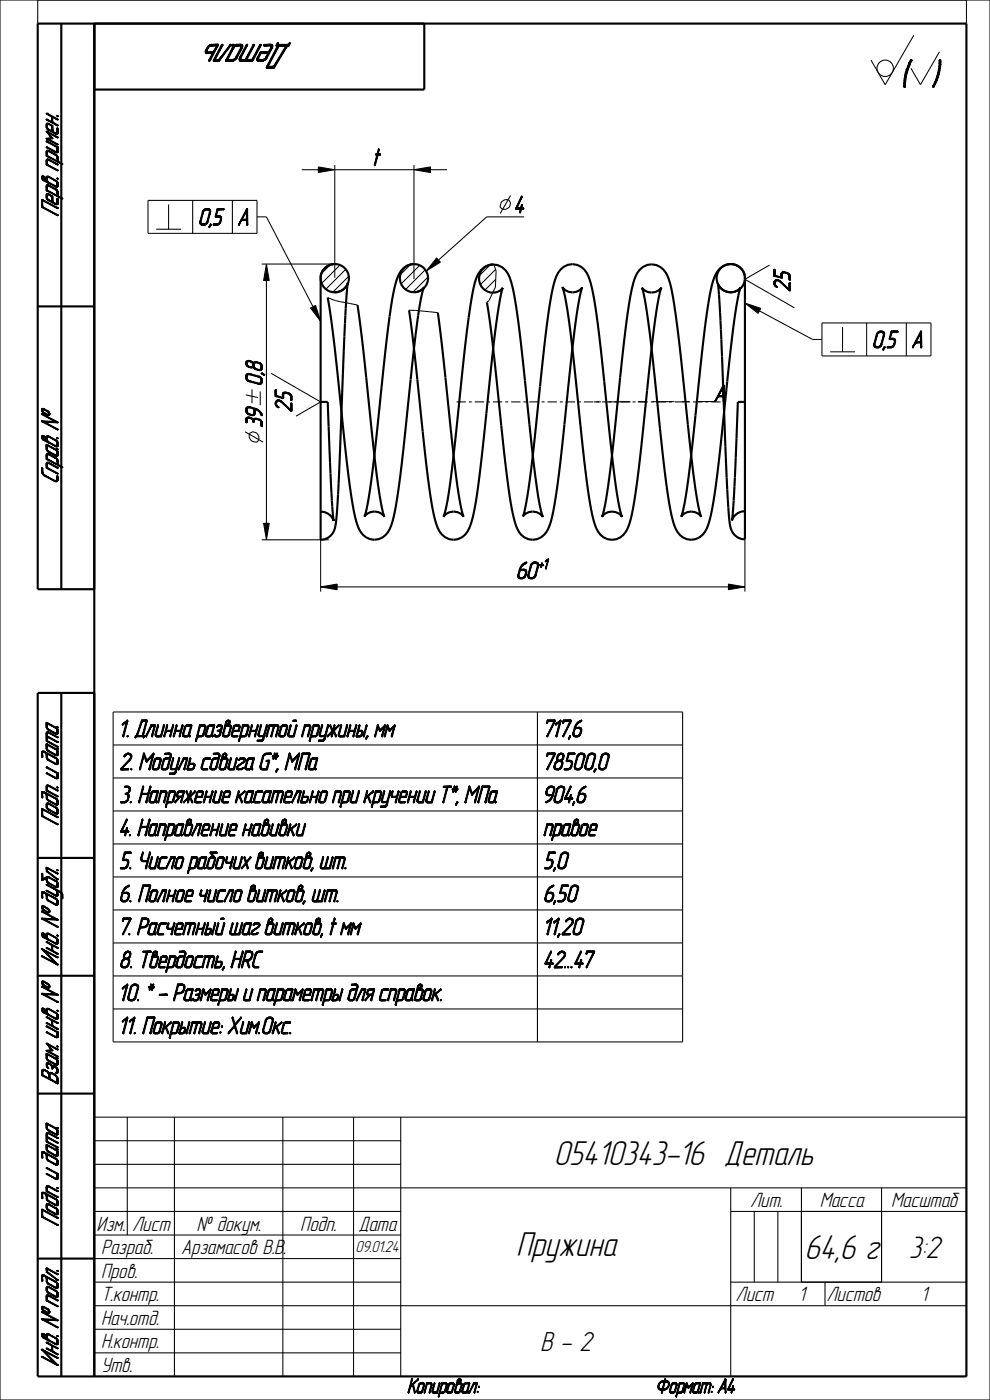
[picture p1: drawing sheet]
<svg xmlns="http://www.w3.org/2000/svg" width="210mm" height="297mm" viewBox="0 0 210 297" stroke-linecap="round" stroke-linejoin="round" font-family="sans-serif">
<defs><g id="words">
<g font-size="7.6">
<text x="64.8" y="9.4" transform="rotate(-180 64.8 9.4)">Деталь</text>
<text x="117.5" y="247.1">05410343-16 Деталь</text>
<text x="109.5" y="266.4">Пружина</text>
<text x="170.6" y="267.1">64,6 г</text>
</g>
<text font-size="7.5" x="191.2" y="18.2">(</text>
<text font-size="6.8" x="192.8" y="266.8">3:2</text>
<text font-size="6.1" x="114.6" y="286.6">В - 2</text>
<g font-size="5.3">
<text x="12.3" y="52.3" transform="rotate(-90 12.3 52.3)">Перв. примен.</text>
<text x="12.3" y="106.6" transform="rotate(-90 12.3 106.6)">Справ. №</text>
<text x="12.3" y="210.4" transform="rotate(-90 12.3 210.4)">Инв. № дубл.Подп. и дата</text>
<text x="12.3" y="295.7" transform="rotate(-90 12.3 295.7)">Инв. № подл.Подп. и датаВзам. инв. №</text>
</g>
<g font-size="5.1">
<text x="79.4" y="35.1">t</text>
<text x="42.2" y="47.8">0,5</text>
<text x="50.6" y="47.8">А</text>
<text x="109.2" y="45.1">4</text>
<text x="167.6" y="61.9" transform="rotate(-90 167.6 61.9)">2 5</text>
<text x="185.1" y="73.8">0,5</text>
<text x="193.6" y="73.8">А</text>
<text x="55.6" y="81.7" transform="rotate(-90 55.6 81.7)">0,8</text>
<text x="61.9" y="87.4" transform="rotate(-90 61.9 87.4)">2 5</text>
<text x="151.7" y="85.2">А</text>
<text x="55.6" y="90.7" transform="rotate(-90 55.6 90.7)">39</text>
<text x="109.7" y="122.8">60</text>
<text x="25.4" y="156.3">1. Длинна развернутой пружины, мм</text>
<text x="115.4" y="156.3">717,6</text>
<text x="25.4" y="163.3">2. Модуль сдвига G*, МПа</text>
<text x="115.4" y="163.3">78500,0</text>
<text x="25.4" y="170.3">3. Напряжение касательно при кручении T*, МПа</text>
<text x="115.4" y="170.3">904,6</text>
<text x="25.4" y="177.3">4. Направление навивки</text>
<text x="115.4" y="177.3">правое</text>
<text x="25.4" y="184.3">5. Число рабочих витков, шт.</text>
<text x="115.4" y="184.3">5,0</text>
<text x="25.4" y="191.3">6. Полное число витков, шт.</text>
<text x="115.4" y="191.3">6,50</text>
<text x="25.4" y="198.3">7. Расчетный шаг витков, t мм</text>
<text x="115.4" y="198.3">11,20</text>
<text x="25.4" y="205.3">8. Твердость, HRC</text>
<text x="115.4" y="205.3">42...47</text>
<text x="25.4" y="212.3">10. * - Размеры и параметры для справок.</text>
<text x="25.4" y="219.3">11. Покрытие: Хим.Окс.</text>
</g>
<g font-size="4.5">
<text x="159.1" y="256.1">Лит.</text>
<text x="173.9" y="256.1">Масса</text>
<text x="189" y="256.1">Масштаб</text>
<text x="20.5" y="261.1">Изм.</text>
<text x="28" y="261.1">Лист</text>
<text x="41.7" y="261.1">№ докум.</text>
<text x="63.7" y="261.1">Подп.</text>
<text x="76" y="261.1">Дата</text>
<text x="21.4" y="266.1">Pазраб.</text>
<text x="38.4" y="266.1">Арзамасов В.В.</text>
<text x="21.4" y="271.1">Пров.</text>
<text x="21.4" y="281.1">Нач.отд.</text>
<text x="21.4" y="276.1">Т.контр.</text>
<text x="156" y="276.1">Лист</text>
<text x="169.4" y="276.1">1</text>
<text x="175.3" y="276.1">Листов</text>
<text x="195.4" y="276.1">1</text>
<text x="21.4" y="286.1">Н.контр.</text>
<text x="21.4" y="291.1">Утв.</text>
</g>
<g font-size="4.4">
<text x="86.5" y="295.5">Копировал:</text>
<text x="153.4" y="295.5">Формат: А4</text>
</g>
<text font-size="3.5" x="75.4" y="265.7">09.01.24</text>
<text font-size="3.1" x="114.3" y="120.7">+1</text>
</g></defs>
<g fill="none" stroke="#000" stroke-width=".45">
<path d="M13 5v120M20 5v287M90 5v14h-70M71 56a3.1 3.1 0 0 0-3 2.4v56.1a3.7 3.7 0 0 0 3.3-4l.7-10.6 1.3-32.9 .5-7a2.86 2.86 0 0 1-2.8 2M87.6 56a4.6 4.6 0 0 0-3.7 4.1 107.3 107.3 0 0 0-2.2 14.8l-.4 3.5a473.7 473.7 0 0 1-3 26.9l-1 4.3a2.57 2.57 0 0 1 4.2 0 59.4 59.4 0 0 1-2-11.9l-2.5-23.6-1.2-9.4M104.6 56.1h.1M104.6 56.1a4.3 4.3 0 0 0-3.8 3.7 174.8 174.8 0 0 0-3 22.1l-1.5 13.6a78.4 78.4 0 0 1-2.1 13.9l-.1 .2a2.6 2.6 0 0 1 4.2 0 49.7 49.7 0 0 1-1.8-10.4l-3.6-32.9M8 65h12M69.5 63.1l1.3 9.1 1.9 18a155.3 155.3 0 0 0 2.9 20.5 4.5 4.5 0 0 0 3.8 3.8M88 62a2.41 2.41 0 0 0 1.9-1.1 43.4 43.4 0 0 0-1.7 9.5l-2.2 21a143.4 143.4 0 0 1-2.8 19.4 4.4 4.4 0 0 1-3.8 3.7M103.3 64.1l1.3 9.4 1.7 16.7a144.7 144.7 0 0 0 3 20.7 3.9 3.9 0 0 0 4.6 3.5 4.8 4.8 0 0 0 2.9-3.7 120.8 120.8 0 0 0 2.5-16.6 623.2 623.2 0 0 1 3.1-28.1l1.1-5a2.55 2.55 0 0 1-4.2-.1 47.5 47.5 0 0 1 1.8 10.2l1.2 11.4a344.5 344.5 0 0 0 3 25.1l1 4a3.6 3.6 0 0 0 6 1.9 10.6 10.6 0 0 0 2-5.7l1.7-12.9a555.9 555.9 0 0 1 3.5-30.5l.8-3.4a2.55 2.55 0 0 1-4.1 0 46.9 46.9 0 0 1 1.6 9.4l2.5 23.6a106.1 106.1 0 0 0 2.6 17.1 3.9 3.9 0 0 0 4.7 3.3 5.2 5.2 0 0 0 3-4.5 150.7 150.7 0 0 0 2.6-18.9l2.4-21.6 .8-5.3 .7-3.1-.1 .1a2.84 2.84 0 0 1-4.8-1.1l.6 8 1.3 33.3 .5 8.4a5.2 5.2 0 0 0 1.8 4.3l.8 .3 .8 .1-.1-56.3a3.2 3.2 0 0 0-2.9-2.1 3.2 3.2 0 0 0-3.1 2 21 21 0 0 0-1.7 6.8l-1.3 10.1-2 19.4a91.5 91.5 0 0 1-2.4 15.2v.1a2.59 2.59 0 0 1 4.2 0 53.5 53.5 0 0 1-1.9-11.1l-.6-5.3a531.2 531.2 0 0 0-3.5-30.5l-.6-2.6a5 5 0 0 0-2.9-3.9 3.8 3.8 0 0 0-4.7 3.1 97.4 97.4 0 0 0-2.5 16.7l-2.7 25a38.9 38.9 0 0 1-1.6 8.6 2.59 2.59 0 0 1 4.2 0l-.1-.3a79.6 79.6 0 0 1-2-12.8l-1.6-15.6a153.2 153.2 0 0 0-2.9-20.9 4.9 4.9 0 0 0-2.9-3.8 3.8 3.8 0 0 0-4.7 3.1 88.8 88.8 0 0 0-2.3 15l-2.1 19.6a94.1 94.1 0 0 1-2.3 15.5v.1a2.59 2.59 0 0 1 4.1 .2l-.8-3.4-1-7.1-3.3-30.8a48.8 48.8 0 0 0-1.9-9.6 3.5 3.5 0 0 0-5.3-2.1 2.94 2.94 0 0 0-.6 4.2 2.94 2.94 0 0 0 4.3 .4l.1-.2a96.5 96.5 0 0 0-2.2 14.8l-1.2 11.8a232.7 232.7 0 0 1-2.8 21.5l-.5 1.8a4 4 0 0 1-4.6 3.4 4.9 4.9 0 0 1-2.9-3.8 107.4 107.4 0 0 1-2.3-15.3l-2.2-20.5-1.1-9M68 85.3h1.5l.7 17.4 .6 7.8a2.85 2.85 0 0 0-2.8-2"/>
<path d="M158 85.3h-1.5l-.7 17.9-.5 7.2a2.83 2.83 0 0 1 2.7-2M20 125h-12v-120h197v287h-197v-145h12M13 147v145M8 182h12M8 207h12M8 232h12M8 267h12"/>
<circle cx="71" cy="59" r="3"/>
<circle cx="87.8" cy="59" r="3"/>
<circle cx="155" cy="59" r="3"/>
</g>
<g fill="none" stroke="#000" stroke-width=".22">
<path d="M8 0v5h197v-5M0 0h210v297h-210zM64 36h3.5M71 35v23.9M71 36h16.8M87.8 35v24.2M91.3 36h3.5M55.5 56h15.5M56.5 59.5v51.5M70 56.2l-1.8 1.8M72.1 56.2l-3.9 3.9M73.3 57.1l-4.2 4.2"/>
<path d="M74 58.6l-3.4 3.4M87.1 56.1l-2.2 2.2M89 56.3l-3.9 3.9M90.2 57.2l-4.2 4.2M90.8 58.8l-3.2 3.2M104 56.2l-2.3 2.3M104.8 56.1l.4 1.4-.1 3.4-1.4 2.9-.4 .3M105.1 57.2l-3.2 3.2M105.2 59.2l-2.3 2.3M106.4 42.8a1.08 1.08 0 0 1 1.8 0 1.2 1.2 0 0 1-.6 1.4 1.2 1.2 0 0 1-1.5-.2zM108.3 41.5l-2.2 3.8M111.2 46h-8l-10.2 9.2"/>
<path d="M69.5 63.1l1.6 .7 4.7 .9M86.8 65.8l6.1 .5M104.6 61.9l-.2 .2M52 91.6l3.8 2.2M53 91.9a1.2 1.2 0 0 1 1.7 .2 1.2 1.2 0 0 1-.2 1.7 1.31 1.31 0 0 1-1.4-.5 1.31 1.31 0 0 1-.1-1.4zM53.5 82.6v2.9M55.2 83v3M55.5 114.5h14.2M68 114.5v11M158 114.4v11.1M71.5 124.5h83M20 237h185v55h-185z"/>
<path d="M27 237v25M37 237v55M60 237v55M75 237v55M85 237v55M20 242h65M20 247h65M20 252h185M20 257h65M155 257h50M155 252v40M160 257v15"/>
<path d="M165 257v15M170 252v20M187 252v20M20 262h65M20 267h65M20 272h65M20 277h185M155 272h50M175 272v5M20 282h65M20 287h65"/>
</g>
<g fill="#000">
<path d="M67.5 35.4l3.5 .6-3.5 .6zM87.8 36l3.5-.6v1.2zM56.5 56l.6 3.5h-1.2zM92.6 54.7l.8 .9-3 1.9zM55.9 111h1.2l-.6 3.5zM68 124.5l3.5-.6v1.2zM154.5 123.9l3.5 .6-3.5 .6zM139.5 294.1l.3-.1v.1zM139.5 294.2l.3-.1v.2zM139.5 294.4h.3zM139.6 294l.2-.2v.2zM139.6 294.5h.3z"/>
<path d="M139.6 293.8l.3-.1zM139.6 294.6h.4zM139.7 293.6l.3-.1zM139.7 294.6h.4zM139.8 293.5l.2-.1zM139.5 294.1h.3zM139.5 294.2l.3 .1-.3 .1zM139.6 294h.2l-.3 .1zM139.6 294.5l.2-.1 .1 .1zM139.5 294.4h.3l-.2 .1zM139.6 293.8h.2l-.2 .2zM139.9 293.3h.4z"/>
<path d="M139.6 293.8l.3-.2zM139.7 293.6h.2l-.3 .2zM139.9 294.8h1.3zM139.8 293.5h.2l-.3 .1zM140 293.2h.5zM139.8 293.5l.3-.2zM139.9 293.3h.2l-.3 .2zM139.8 294.7h.5zM140.2 293.1h1.6zM140.1 294.9l.9-.1zM139.8 294.7h.7zM140.6 294.9l-.1 .5h-.2z"/>
<path d="M140.3 295.5l.2-.1zM140.3 295.5h.2zM140.4 293h1.3zM139.9 293.3l.5-.1zM140.2 294.9l.8-.1zM141.1 293.2l-.4 1.5h-.2zM139.8 294.7h.9zM140.5 292.9h1zM140.3 295.4h.2zM140.5 293.2l1.3-.1zM140.4 294.9l.6-.1zM140.4 294.9h.2l-.3 .5z"/>
<path d="M139.8 294.7h1.1zM140.6 293.2l1.2-.1zM140.6 294.9l.4-.1zM140.8 294.9l.2-.1zM141.2 292.6l-.1 .3h-.2zM140.5 292.9h.6zM140.5 292.9h.4zM140.9 294.7l.6-.1zM141 292.6h.2zM141 292.5h.2zM140.8 293.2l1-.1zM140.8 293.2h.3l-.6 1.5z"/>
<path d="M140.5 292.9h.8zM140.1 294.9l1-.1zM139.9 294.8h1.2zM141.2 294.6l.5-.1zM141 292.6h.2l-.3 .3zM141.1 293.2l.7-.1zM139.8 294.7h1.6zM139.9 294.8l1.5-.1zM141.3 293.2l.5-.1zM141.4 293.2l.4-.1 .1 .1zM141.5 294.4l.3-.1-.4 .2zM141.4 294.5l.4-.2z"/>
<path d="M140.4 293l1.1-.1zM141 294.6h.5zM141.6 294.3l.3-.1-.1 .1zM141.5 293.2h.4zM141.6 293.3h.4zM140.2 293.1l1.5-.1zM141.7 294.1l.2-.1v.2zM141.3 294.5h.4zM141.7 293.3l.3 .1zM141.7 294l.3-.2-.1 .2zM141.8 293.4l.2 .1zM141.8 293.8l.2-.1z"/>
<path d="M140 293.2l1.8-.1zM140 293.2l.2-.1h1.6zM141.8 293.6l.2-.1v.1zM141.8 293.7l.2-.1zM141.6 294.3h.2l-.3 .1zM141.7 294.1l.2 .1-.3 .1zM141.4 293.2h.5zM141.7 294h.2l-.2 .1zM141.8 293.8h.2l-.3 .2zM142.6 293.8l-.4 1.3h-.2zM142 295.2h.3zM142 295.3h.4z"/>
<path d="M141.8 293.4l.2 .1-.2 .1zM141.8 293.6h.2l-.2 .1zM141.8 293.7h.2l-.2 .1zM142 295.4l1.2-.1zM142.1 295.5l1-.1zM142.2 295.5h.8zM142 295.2l.2-.1zM142 295.1h.2l-.2 .1zM142 295.3h.3zM142.3 293.8l.3-.1zM142.3 295.5h.6zM142.3 293.7l.4-.1z"/>
<path d="M142.4 293.6h.3zM142 295.4l.8-.1zM142.5 293.5l1-.1zM142.5 293.5h1.1zM142.3 293.8h.3l-.6 1.3zM142.3 293.7h.3zM142.7 293.4h.8zM142.8 295.5h.1zM142.5 293.6l1.1-.1zM142.4 293.6h.4zM142.8 295.3l.4-.1zM142.7 293.4h.6z"/>
<path d="M142.7 293.4h.2zM142.2 295.5h.7zM143 295.2h.3zM142.1 295.5h.9zM143.1 295.2l.2-.1zM143.6 293.8l-.3 1.3h-.2zM142 295.4h1.1zM142.8 293.6l.8-.1zM143.2 293.6h.4zM142.9 295.3l.3-.1zM142.7 293.4h.7zM143.1 295.1h.2z"/>
<path d="M143.7 295.5l-.2 .8h-.1zM143.4 296.3h.1zM143.3 293.6h.3zM143.4 293.6h.2zM143.4 293.7h.2zM143.4 293.8l.2-.1zM142.6 293.4h.9zM143.4 293.6l.2 .1zM143.4 293.8h.2l-.5 1.3zM143.8 295.3h.6l-.7 .2zM143.8 295.3l-.4 1zM144 293.5h1.2z"/>
<path d="M144 293.5h1.2l-1 .1zM144.1 293.4h1zM144.1 293.4h.8zM144.2 293.6l-.4 1.7-.4 1zM144 293.5l.2 .1-.8 2.7zM143.7 295.5h.9zM144.4 295.5h.2zM143.7 295.5l.8-.2zM144.5 295.3l.4-.1zM143.7 295.5l1.1-.2zM144.6 295.2h.3zM144.7 295.2l.2-.1z"/>
<path d="M145.3 293.8l-.4 1.3h-.2zM143.7 295.5l1-.1zM144.2 293.6l1-.1zM144.9 293.6h.4zM144.7 295.2h.2zM144.1 293.4h.9zM144.7 295.1h.2zM145 293.6h.3zM145 293.7h.3zM145 293.8l.3-.1zM145.7 293.8l-.4 1.6h-.2zM145.1 295.4h.2z"/>
<path d="M145.1 295.5h.2zM145.1 295.5h.1zM145 293.6l.3 .1zM145 293.8h.3l-.6 1.3zM145.1 295.4l.2 .1zM145.6 293.4h.1zM145.5 293.5l.2-.1v.4zM145.7 293.4l.4 .8-.4-.4zM145.5 293.5l.2 .3-.6 1.6zM146.1 294.2l.6-.4-.8 .7zM145.9 294.5l.8-.7-.6 .7zM146 294.5h.1z"/>
<path d="M145.7 293.8l.4 .4-.2 .3zM145.9 294.5h.2zM147.1 293.5l-.8 1.9 .4-1.6zM147.1 293.5l-.5 1.9h-.3zM146.3 295.5l.3-.1zM146.4 295.5h.1zM146.3 295.5h.2zM146.3 295.4h.3zM146.9 293.4h.1zM147.5 293.8l-.4 1.3h-.2zM146.9 295.2h.3zM146.9 295.3h.4z"/>
<path d="M146.1 294.2l1-.8zM146.9 293.4h.1l-.9 .8zM146.1 294.2l1-.7zM147 295.5l.9-.1zM147.1 295.5l.8-.1zM146.9 295.2l.2-.1zM146.9 295.1h.2l-.2 .1zM146.9 295.3h.3zM147.2 293.8l.3-.1zM147.2 295.5h.7zM147.2 293.7l.4-.1zM147.3 293.6h.3z"/>
<path d="M146.9 295.4l.8-.1zM147.4 293.6l1.2-.1zM147.2 293.8h.3l-.6 1.3zM147.2 293.7h.3zM147.5 293.4h1.1zM147.6 293.4h1zM147.7 295.5h.2zM147.3 293.6h.4zM147.7 295.3h.6zM146.9 295.4l1.4-.1zM147.6 293.4h.9zM147.6 293.4h.2z"/>
<path d="M147.8 295.3l.4-.1zM147.8 295.3h.4zM147.1 295.5h.8zM148 295.2h.2zM148.3 293.6l.3-.1-.6 1.6zM148.6 293.5l-.4 1.6h-.2zM146.9 295.4h1.4zM148 295.4h.3zM147 295.5l1-.1zM146.9 295.4h1.1zM148.1 295.4h.2zM148.1 295.5l.2-.1z"/>
<path d="M148.1 295.5h.2zM148 295.2l.2-.1zM148 295.1h.2zM147.9 295.2h.3zM148.2 295.5h.1zM147.7 295.3h.5zM147.7 293.6l.9-.1zM149.2 293.6l-.5 1.8h-.2zM148.5 295.4h.2zM148.5 295.5h.2zM147.4 293.5l1.2-.1zM148.5 295.4l.2 .1z"/>
<path d="M149 293.5h1.8zM149 293.5h1.8l-1.6 .1zM149 293.4h1.7zM149 293.4h1.5zM149 293.5l.2 .1-.7 1.8zM150 293.6l-.4 1.8h-.2zM149.4 295.5l.2-.1zM149.4 295.5h.2zM149.4 295.5h.1zM149.4 295.4h.2zM149.2 293.6l1.6-.1zM149.8 293.6l1-.1z"/>
<path d="M149.8 293.6h.2l-.6 1.8zM150.2 295.5l.2-.1zM150.8 293.8l-.4 1.6h-.2zM150.2 295.5h.2zM150.3 295.5h.1zM150.2 295.4h.2zM150 293.6l.8-.1zM150.5 293.6h.3zM149 293.4h1.6zM150.6 293.6l.3 .1zM150.6 293.7h.3zM150.6 293.8l.3-.1z"/>
<path d="M150.6 293.8h.2l-.6 1.6zM150.8 295.3h.3zM150.9 295.2h.2zM150.9 295.3l.2-.1zM150.9 295.4l.1-.1zM150.9 295.2h.1zM150.9 295.4h.1zM150.8 295.3h.2zM150.9 295.3h.2zM151.1 294.2l.2-.1zM151.1 294.2h.2zM151.1 294.3l.2-.1z"/>
<path d="M151.2 294.1h.1zM151.2 294.3h.1zM151.1 294.3h.2z"/>
</g>
<g fill="none" stroke="#000" stroke-width=".21">
<path d="M67.5 35.4l3.5 .6-3.5 .6zM87.8 36l3.5-.6v1.2zM56.5 56l.6 3.5h-1.2zM92.6 54.7l.8 .9-3 1.9zM55.9 111h1.2l-.6 3.5zM68 124.5l3.5-.6v1.2zM154.5 123.9l3.5 .6-3.5 .6zM139.5 294.1l.3-.1v.1zM139.5 294.1h.3zM139.5 294.2l.3-.1v.2zM139.5 294.2l.3 .1-.3 .1zM139.5 294.4h.3z"/>
<path d="M139.5 294.4h.3l-.2 .1zM139.6 294l.2-.2v.2zM139.6 294h.2l-.3 .1zM139.6 294.5l.2-.1 .1 .1zM139.6 294.5h.3zM139.6 293.8l.3-.2zM139.6 293.8l.3-.1zM139.6 293.8h.2l-.2 .2zM139.6 294.6h.4zM139.7 293.6l.3-.1zM139.7 293.6h.2l-.3 .2zM139.7 294.6h.4z"/>
<path d="M139.8 293.5l.3-.2zM139.8 293.5l.2-.1zM139.8 293.5h.2l-.3 .1zM139.8 294.7h1.1zM139.8 294.7h.9zM139.8 294.7h.7zM139.8 294.7h.5zM139.8 294.7h1.6zM139.9 293.3l.5-.1zM139.9 293.3h.4zM139.9 293.3h.2l-.3 .2zM139.9 294.8l1.5-.1z"/>
<path d="M139.9 294.8h1.3zM139.9 294.8h1.2zM140 293.2l1.8-.1zM140 293.2l.2-.1h1.6zM140 293.2h.5zM140.1 294.9l1-.1zM140.1 294.9l.9-.1zM140.2 293.1l1.5-.1zM140.2 293.1h1.6zM140.2 294.9l.8-.1zM140.3 295.4h.2zM140.3 295.5l.2-.1z"/>
<path d="M140.3 295.5h.2zM140.4 293l1.1-.1zM140.4 293h1.3zM140.4 295.5h.1M140.4 294.9l.6-.1zM140.4 294.9h.2l-.3 .5zM140.5 292.9h.8zM140.5 292.9h.6zM140.5 292.9h.4zM140.5 292.9h1zM140.5 293.2l1.3-.1zM140.6 293.2l1.2-.1z"/>
<path d="M140.6 294.9l.4-.1zM140.6 294.9l-.1 .5h-.2zM140.8 293.2l1-.1zM140.8 293.2h.3l-.6 1.5zM140.8 294.9l.2-.1zM140.9 294.7l.6-.1zM141 292.6h.2zM141 292.6h.2l-.3 .3zM141 292.5h.2zM141.1 292.5h.1M141 294.6h.5zM141.1 293.2l.7-.1z"/>
<path d="M141.1 293.2l-.4 1.5h-.2zM141.2 294.6l.5-.1zM141.2 292.6l-.1 .3h-.2zM141.3 294.5h.4zM141.3 293.2l.5-.1zM141.4 293.2l.4-.1 .1 .1zM141.4 293.2h.5zM141.4 294.5l.4-.2zM141.5 294.4l.3-.1-.4 .2zM141.5 293.2h.4zM141.6 294.3l.3-.1-.1 .1zM141.6 294.3h.2l-.3 .1z"/>
<path d="M141.6 293.3h.4zM141.7 294.1l.2-.1v.2zM141.7 294.1l.2 .1-.3 .1zM141.7 293.3l.3 .1zM141.7 294l.3-.2-.1 .2zM141.7 294h.2l-.2 .1zM141.8 293.4l.2 .1zM141.8 293.4l.2 .1-.2 .1zM141.8 293.8l.2-.1zM141.8 293.8h.2l-.3 .2zM141.8 293.6l.2-.1v.1zM141.8 293.6h.2l-.2 .1z"/>
<path d="M141.8 293.7l.2-.1zM141.8 293.7h.2l-.2 .1zM142 295.2l.2-.1zM142 295.1h.2l-.2 .1zM142 295.2h.3zM142 295.3h.3zM142 295.3h.4zM142 295.4l1.2-.1zM142 295.4l.8-.1zM142 295.4h1.1zM142.1 295.5l1-.1zM142.1 295.5h.9z"/>
<path d="M142.2 295.5h.8zM142.2 295.5h.7zM142.3 295.5h.6zM142.3 293.8l.3-.1zM142.3 293.8h.3l-.6 1.3zM142.3 293.7l.4-.1zM142.3 293.7h.3zM142.4 293.6h.4zM142.4 293.6h.3zM142.5 293.6l1.1-.1zM142.5 293.5l1-.1zM142.5 293.5h1.1z"/>
<path d="M142.6 293.8l-.4 1.3h-.2zM142.6 293.4h.9zM142.7 293.4h.7zM142.7 293.4h.6zM142.7 293.4h.2zM142.7 293.4h.8zM142.8 295.5h.1zM142.8 293.6l.8-.1zM142.8 295.3l.4-.1zM142.9 295.3l.3-.1zM143 295.2h.3zM143.1 295.2l.2-.1z"/>
<path d="M143.1 295.1h.2zM143.2 293.6h.4zM143.3 293.6h.3zM143.4 296.3h.1zM143.4 293.6h.2zM143.4 293.6l.2 .1zM143.4 293.7h.2zM143.4 293.8l.2-.1zM143.4 293.8h.2l-.5 1.3zM143.5 296.3h.1M143.6 293.8l-.3 1.3h-.2zM143.7 295.5h.9z"/>
<path d="M143.7 295.5l1-.1zM143.7 295.5l1.1-.2zM143.7 295.5l.8-.2zM143.7 295.5l-.2 .8h-.1zM143.8 295.3h.6l-.7 .2zM143.8 295.3l-.4 1zM144 293.5h1.2zM144 293.5h1.2l-1 .1zM144 293.5l.2 .1-.8 2.7zM144.1 293.4h1zM144.1 293.4h.9zM144.1 293.4h.8z"/>
<path d="M144.2 293.4h.1M144.2 293.6l1-.1zM144.2 293.6l-.4 1.7-.4 1zM144.4 295.5h.2zM144.5 295.3l.4-.1zM144.6 295.2h.3zM144.7 295.2l.2-.1zM144.7 295.2h.2zM144.7 295.1h.2zM144.9 293.6h.4zM145 293.6h.3zM145 293.6l.3 .1z"/>
<path d="M145 293.7h.3zM145 293.8l.3-.1zM145 293.8h.3l-.6 1.3zM145.1 295.4h.2zM145.1 295.4l.2 .1zM145.1 295.5h.2zM145.1 295.5h.1zM145.1 295.5h.1M145.3 293.8l-.4 1.3h-.2zM145.5 293.5l.2-.1v.4zM145.5 293.5l.2 .3-.6 1.6zM145.6 293.4h.1z"/>
<path d="M145.6 293.4h.1M145.7 293.8l.4 .4-.2 .3zM145.7 293.8l-.4 1.6h-.2zM145.7 293.4l.4 .8-.4-.4zM145.9 294.5l.8-.7-.6 .7zM145.9 294.5h.2zM146 294.5h.1zM146.1 294.5h.1M146.1 294.2l1-.7zM146.1 294.2l1-.8zM146.1 294.2l.6-.4-.8 .7zM146.3 295.4h.3z"/>
<path d="M146.3 295.5l.3-.1zM146.3 295.5h.2zM146.4 295.5h.1zM146.4 295.5h.1M146.9 293.4h.1zM146.9 293.4h.1l-.9 .8zM146.9 295.2l.2-.1zM146.9 295.1h.2l-.2 .1zM146.9 295.2h.3zM146.9 295.3h.3zM146.9 295.3h.4zM146.9 293.4h.1"/>
<path d="M146.9 295.4l1.4-.1zM146.9 295.4l.8-.1zM146.9 295.4h1.4zM146.9 295.4h1.1zM147 295.5l1-.1zM147 295.5l.9-.1zM147.1 293.5l-.8 1.9 .4-1.6zM147.1 293.5l-.5 1.9h-.3zM147.1 295.5l.8-.1zM147.1 295.5h.8zM147.2 295.5h.7zM147.2 293.8l.3-.1z"/>
<path d="M147.2 293.8h.3l-.6 1.3zM147.2 293.7l.4-.1zM147.2 293.7h.3zM147.3 293.6h.4zM147.3 293.6h.3zM147.4 293.6l1.2-.1zM147.4 293.5l1.2-.1zM147.5 293.8l-.4 1.3h-.2zM147.5 293.4h1.1zM147.6 293.4h1zM147.6 293.4h.9zM147.6 293.4h.2z"/>
<path d="M147.7 295.5h.2zM147.7 293.6l.9-.1zM147.7 295.3h.5zM147.7 295.3h.6zM147.8 295.3l.4-.1zM147.8 295.3h.4zM147.9 295.2h.3zM148 295.2l.2-.1zM148 295.2h.2zM148 295.1h.2zM148 295.4h.3zM148.1 295.4h.2z"/>
<path d="M148.1 295.5l.2-.1zM148.1 295.5h.2zM148.2 295.5h.1zM148.2 295.5h.1M148.3 293.6l.3-.1-.6 1.6zM148.5 295.4h.2zM148.5 295.4l.2 .1zM148.5 295.5h.2zM148.6 295.5h.1M148.6 293.5l-.4 1.6h-.2zM149 293.5h1.8zM149 293.5h1.8l-1.6 .1z"/>
<path d="M149 293.5l.2 .1-.7 1.8zM149 293.4h1.7zM149 293.4h1.6zM149 293.4h1.5zM149.1 293.4h.1M149.2 293.6l1.6-.1zM149.2 293.6l-.5 1.8h-.2zM149.4 295.4h.2zM149.4 295.5l.2-.1zM149.4 295.5h.2zM149.4 295.5h.1zM149.4 295.5h.1"/>
<path d="M149.8 293.6l1-.1zM149.8 293.6h.2l-.6 1.8zM150 293.6l.8-.1zM150 293.6l-.4 1.8h-.2zM150.2 295.5l.2-.1zM150.2 295.5h.2zM150.2 295.4h.2zM150.3 295.5h.1zM150.3 295.5h.1M150.5 293.6h.3zM150.6 293.6l.3 .1zM150.6 293.7h.3z"/>
<path d="M150.6 293.8l.3-.1zM150.6 293.8h.2l-.6 1.6zM150.8 293.8l-.4 1.6h-.2zM150.8 295.3h.3zM150.8 295.3h.2zM150.9 295.2h.2zM150.9 295.3l.2-.1zM150.9 295.3h.2zM150.9 295.4l.1-.1zM150.9 295.4h.1zM150.9 295.2h.1zM151 295.2h.1"/>
<path d="M150.9 295.4h.1M151.1 294.2l.2-.1zM151.1 294.2h.2zM151.1 294.3l.2-.1zM151.1 294.3h.2zM151.2 294.1h.1zM151.3 294.1h.1M151.2 294.3h.1zM151.2 294.3h.1"/>
</g>
<!-- layer: DATUM_AXES -->
<g fill="none" stroke="#000" stroke-width=".22">
<path d="M96.8 85.3h2M99.5 85.3h.6M100.7 85.3h2M103.3 85.3h.6M104.6 85.3h1.9M107.2 85.3h.6M108.4 85.3h2M111 85.3h.7M112.3 85.3h2M114.9 85.3h.6M116.1 85.3h2M118.7 85.3h.7"/>
<path d="M120 85.3h2M122.6 85.3h.6M123.9 85.3h1.9M126.5 85.3h.6M127.7 85.3h2M130.3 85.3h.6M131.6 85.3h2M134.2 85.3h.6M135.4 85.3h2M138 85.3h.7M139.3 85.3h2M141.9 85.3h.6"/>
<path d="M143.1 85.3h2M145.8 85.3h.6M147 85.3h2M149.6 85.3h.6M150.9 85.3h1.9"/>
</g>
<!-- layer: DETAILS -->
<g fill="#000">
<path d="M197.8 18.3l.7-.6zM197.8 18.4l.7-.7-.3 .7zM197.8 18.4h.4zM197.9 18.4h.3zM197.9 18.5l.2-.1zM198 18.5h.1zM197.9 18.5h.2zM198.3 17.3l.5-.3-.7 .7zM198.8 17l-.3 .7h-.4zM197.9 18.4h.2zM198.6 16.6l.5-.3-.6 .6zM199.1 16.3l-.3 .7-.3-.1z"/>
<path d="M198.1 17.7h.4l-.7 .6zM198.6 16.4l.5-.1-.5 .3zM198.7 16.1l.6-.5-.6 .7zM199.3 15.6l-.2 .7h-.4zM198.8 15.8l.5-.2-.6 .5zM198.5 16.9l.3 .1-.5 .3zM199.4 14.9l-.1 .7h-.4zM199.5 14.3l-.1 .6h-.4zM198.7 16.3h.4l-.5 .1zM199.2 13.9l.4-.2-.5 .5zM199.6 13.7l-.1 .6-.4-.1zM199.2 12.8h.4z"/>
<path d="M199.2 12.9l.4-.1v.2zM199.2 13.2l.4-.2-.4 .5zM199.6 13v.7l-.4-.2zM198.9 15.6h.4l-.5 .2zM199.3 12.7h.3zM199 14.9h.4l-.5 .7zM199.3 12.7l.2-.1zM199.1 14.2l.4 .1-.5 .6zM199.2 12.8l.4-.1zM199.2 12.9l.4 .1-.4 .2zM199.2 13.5l.4 .2-.4 .2zM65.9 65.3l1-.5 1.1 3.4z"/>
<path d="M158 64.3l3.4 1.1-.6 1.1z"/>
</g>
<g fill="none" stroke="#000" stroke-width=".21">
<path d="M197.8 18.3l.7-.6zM197.8 18.4l.7-.7-.3 .7zM197.8 18.4h.4zM197.9 18.4h.3zM197.9 18.4h.2zM197.9 18.5l.2-.1zM197.9 18.5h.2zM198 18.5h.1zM198.1 17.7h.4l-.7 .6zM198.3 17.3l.5-.3-.7 .7zM198.5 16.9l.3 .1-.5 .3zM198.6 16.6l.5-.3-.6 .6z"/>
<path d="M198.6 16.4l.5-.1-.5 .3zM198.7 16.3h.4l-.5 .1zM198.7 16.1l.6-.5-.6 .7zM198.8 15.8l.5-.2-.6 .5zM198.8 17l-.3 .7h-.4zM198.9 15.6h.4l-.5 .2zM199 14.9h.4l-.5 .7zM199.1 16.3l-.3 .7-.3-.1zM199.1 14.2l.4 .1-.5 .6zM199.2 12.8h.4zM199.2 12.9l.4-.1v.2zM199.2 12.9l.4 .1-.4 .2z"/>
<path d="M199.2 13.2l.4-.2-.4 .5zM199.2 13.5l.4 .2-.4 .2zM199.2 13.9l.4-.2-.5 .5zM199.2 12.8l.4-.1zM199.3 15.6l-.2 .7h-.4zM199.3 12.7l.2-.1zM199.3 12.7h.3zM199.4 12.6h.1M199.4 14.9l-.1 .7h-.4zM199.5 14.3l-.1 .6h-.4zM199.6 13v.7l-.4-.2zM199.6 13.7l-.1 .6-.4-.1z"/>
<path d="M65.9 65.3l1-.5 1.1 3.4zM158 64.3l3.4 1.1-.6 1.1z"/>
</g>
<g fill="none" stroke="#000" stroke-width=".22">
<path d="M193.8 7.5l-6 10.5-3-5.3M199.3 11l-4.1 7M33.1 48.6h5.3M35.8 43.4v5.2M54.5 42.5h-23.1v7h23.1M54.5 46h2l9.9 19.1M163.2 56.2l-5.2 3 10.5 6.1M57.5 79.2l10.5 6.1-5.2 3M161.1 65.9l11.3 6.1h2M176.1 74.6h5.3M178.7 69.4v5.2M197.5 68.5h-23.1v7h23.1"/>
<circle cx="187.8" cy="14.5" r="1.74"/>
</g>
<path d="M126 85.3l25.7-.1" fill="none" stroke="#000" stroke-width=".22" stroke-dasharray="1.6 1.6 4.7 1.6" stroke-linecap="butt"/>
<!-- layer: TABLES -->
<path d="M24 151h120.8v70h-120.8zM24 158h120.8M114 151v70M24 165h120.8M24 172h120.8M24 179h120.8M24 186h120.8M24 193h120.8M24 200h120.8M24 207h120.8M24 214h120.8" fill="none" stroke="#000" stroke-width=".22"/>
<use href="#words"/>
</svg>
